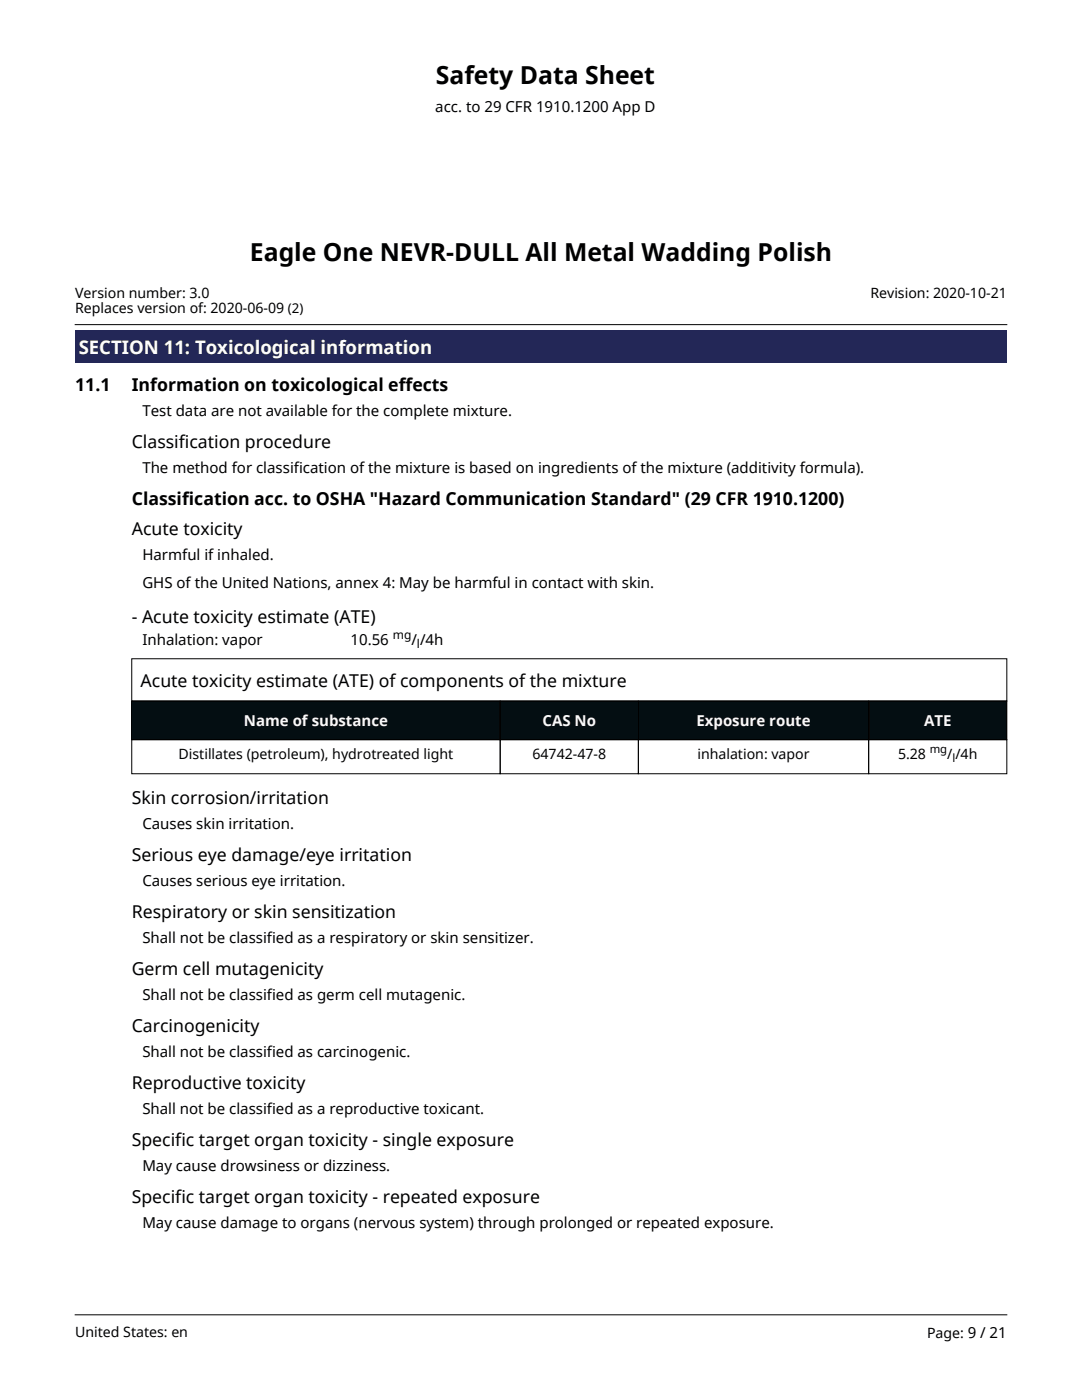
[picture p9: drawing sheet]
<svg xmlns="http://www.w3.org/2000/svg" width="216mm" height="279mm" viewBox="0 0 216 279" stroke-linecap="round" stroke-linejoin="round" font-family="sans-serif">
<defs><g id="words">
<g font-size="4.9">
<text x="87" y="16.8">Safety Data Sheet</text>
<text x="49.9" y="52.1">Eagle One NEVR-DULL All Metal Wadding Polish</text>
</g>
<text font-size="3.7" fill="#fcfcff" x="15.7" y="70.6">SECTION 11: Toxicological information</text>
<g font-size="3.5">
<text x="15" y="78.1">11.1</text>
<text x="26.3" y="78.1">Information on toxicological effects</text>
<text x="26.3" y="89.4">Classification procedure</text>
<text x="26.3" y="100.8">Classification acc. to OSHA &quot;Hazard Communication Standard&quot; (29 CFR 1910.1200)</text>
<text x="26.3" y="106.8">Acute toxicity</text>
<text x="26.3" y="124.3">- Acute toxicity estimate (ATE)</text>
<text x="28.1" y="137.1">Acute toxicity estimate (ATE) of components of the mixture</text>
<text x="26.3" y="160.4">Skin corrosion/irritation</text>
<text x="26.3" y="171.8">Serious eye damage/eye irritation</text>
<text x="26.3" y="183.2">Respiratory or skin sensitization</text>
<text x="26.3" y="194.6">Germ cell mutagenicity</text>
<text x="26.3" y="206">Carcinogenicity</text>
<text x="26.3" y="217.4">Reproductive toxicity</text>
<text x="26.3" y="228.7">Specific target organ toxicity - single exposure</text>
<text x="26.3" y="240.1">Specific target organ toxicity - repeated exposure</text>
</g>
<g font-size="3">
<text x="86.9" y="22.3">acc. to 29 CFR 1910.1200 App D</text>
<text x="28.4" y="83.1">Test data are not available for the complete mixture.</text>
<text x="28.4" y="94.5">The method for classification of the mixture is based on ingredients of the mixture (additivity formula).</text>
<text x="28.4" y="111.8">Harmful if inhaled.</text>
<text x="28.4" y="117.3">GHS of the United Nations, annex 4: May be harmful in contact with skin.</text>
<text x="28.4" y="128.6">Inhalation: vapor</text>
<text x="69.9" y="128.6">10.56</text>
<text x="82.1" y="128.6">/ /4h</text>
<text x="28.4" y="165.5">Causes skin irritation.</text>
<text x="28.4" y="176.8">Causes serious eye irritation.</text>
<text x="28.4" y="188.2">Shall not be classified as a respiratory or skin sensitizer.</text>
<text x="28.4" y="199.6">Shall not be classified as germ cell mutagenic.</text>
<text x="28.4" y="211">Shall not be classified as carcinogenic.</text>
<text x="28.4" y="222.4">Shall not be classified as a reproductive toxicant.</text>
<text x="28.4" y="233.8">May cause drowsiness or dizziness.</text>
<text x="28.4" y="245.2">May cause damage to organs (nervous system) through prolonged or repeated exposure.</text>
</g>
<g font-size="3" fill="#f7f8fc">
<text x="48.7" y="145">Name of substance</text>
<text x="108.2" y="145">CAS No</text>
<text x="139" y="145">Exposure route</text>
<text x="184.4" y="145">ATE</text>
</g>
<g font-size="2.8">
<text x="15" y="59.4">Version number: 3.0</text>
<text x="173.7" y="59.4">Revision: 2020-10-21</text>
<text x="15" y="62.5">Replaces version of: 2020-06-09 (2)</text>
<text x="35.6" y="151.4">Distillates (petroleum), hydrotreated light</text>
<text x="106.2" y="151.4">64742-47-8</text>
<text x="139.2" y="151.4">inhalation: vapor</text>
<text x="179.2" y="151.4">5.28</text>
<text x="189" y="151.4">/ /4h</text>
<text x="15" y="266.9">United States: en</text>
<text x="185" y="267.1">Page: 9 / 21</text>
</g>
<g font-size="2.4">
<text x="78.4" y="127.4">mg</text>
<text x="83.2" y="129.2">l</text>
</g>
<g font-size="2.3">
<text x="185.5" y="150.3">mg</text>
<text x="190.1" y="152">l</text>
</g>
</g></defs>
<g fill="#232757">
<path d="M15 65.8h185.9v6.6h-185.9z"/>
<path d="M15.7 66.7h70.6v5h-70.6z"/>
</g>
<g fill="#040e12">
<path d="M26.3 139.9h73.5v7.7h-73.5z"/>
<path d="M99.8 139.9h27.6v7.7h-27.6z"/>
<path d="M127.4 139.9h45.9v7.7h-45.9z"/>
<path d="M173.3 139.9h27.6v7.7h-27.6z"/>
</g>
<path d="M26.3 131.5h174.6v8.4h-174.6zM26.3 139.9h73.5v7.7h-73.5zM99.8 139.9h27.6v7.7h-27.6zM127.4 139.9h45.9v7.7h-45.9zM173.3 139.9h27.6v7.7h-27.6zM26.3 147.6h73.5v6.8h-73.5zM99.8 147.6h27.6v6.8h-27.6zM127.4 147.6h45.9v6.8h-45.9zM173.3 147.6h27.6v6.8h-27.6z" fill="none" stroke="#000" stroke-width=".2"/>
<g fill="#040e12">
<path d="M48.7 141.8h28.7v4.1h-28.7z"/>
<path d="M108.2 141.8h10.7v4.1h-10.7z"/>
<path d="M139 141.8h22.7v4.1h-22.7z"/>
<path d="M184.4 141.8h5.5v4.1h-5.5z"/>
</g>
<path d="M15 64.8h185.9M15 262.4h185.9" fill="none" stroke="#000" stroke-width=".2"/>
<use href="#words"/>
</svg>
